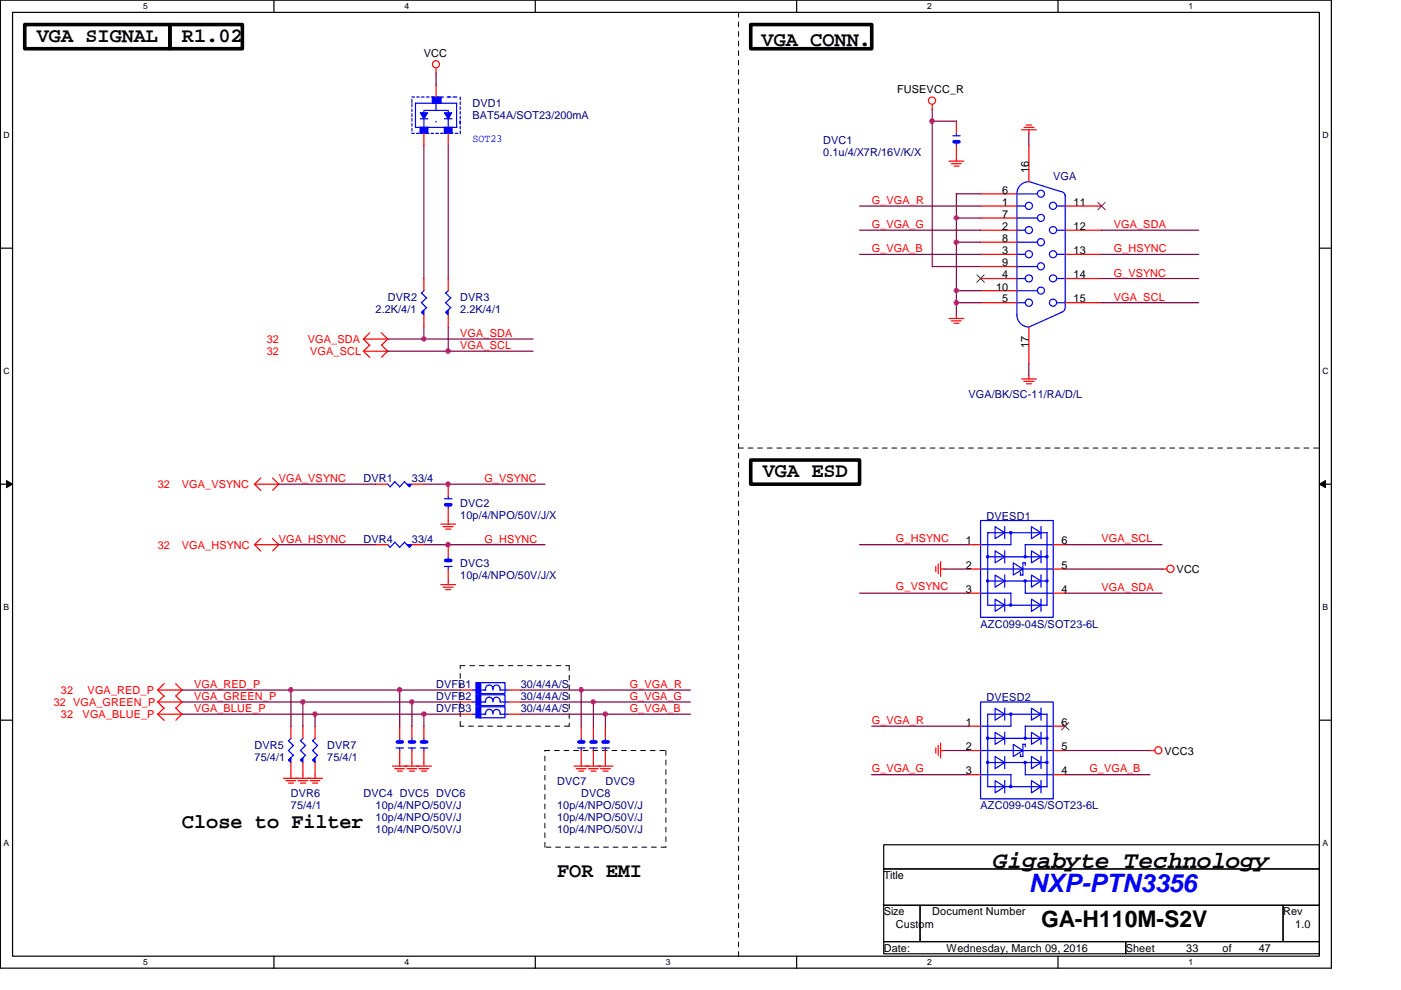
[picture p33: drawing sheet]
<svg xmlns="http://www.w3.org/2000/svg" width="297mm" height="210mm" viewBox="0 0 297 210" stroke-linecap="round" stroke-linejoin="round" font-family="sans-serif">
<defs><g id="words">
<text font-size="5.4" fill="#00f" x="218.1" y="189.2">NXP-PTN3356</text>
<text font-size="5.1" x="210.5" y="183.9">Gigabyte Technology</text>
<text font-size="4.9" x="220.7" y="196.5">GA-H110M-S2V</text>
<g font-size="4.4">
<text x="7.8" y="8.8">VGA SIGNAL</text>
<text x="38.6" y="8.8">R1.02</text>
<text x="161.5" y="9.7">VGA CONN.</text>
<text x="161.7" y="101.2">VGA ESD</text>
<text x="38.6" y="175.6">Close to Filter</text>
<text x="118.1" y="185.8">FOR EMI</text>
</g>
<g font-size="2.3">
<text x="89.9" y="12">VCC</text>
<text x="190.2" y="19.6">FUSEVCC_R</text>
<text x="212.5" y="41.1">6</text>
<text x="218.1" y="36.7" transform="rotate(-90 218.1 36.7)">16</text>
<text x="212.5" y="46.2">7</text>
<text x="212.5" y="43.6">1</text>
<text x="227.6" y="43.6">11</text>
<text x="212.5" y="53.9">3</text>
<text x="212.5" y="51.3">8</text>
<text x="212.5" y="48.8">2</text>
<text x="227.6" y="48.8">12</text>
<text x="227.6" y="53.9">13</text>
<text x="212.5" y="59">4</text>
<text x="212.5" y="56.5">9</text>
<text x="227.6" y="59">14</text>
<text x="211.2" y="61.6">10</text>
<text x="212.5" y="64.1">5</text>
<text x="227.6" y="64.1">15</text>
<text x="218.1" y="73.8" transform="rotate(-90 218.1 73.8)">17</text>
<text x="204.8" y="115.4">1</text>
<text x="225.1" y="115.4">6</text>
<text x="204.8" y="120.6">2</text>
<text x="204.8" y="125.7">3</text>
<text x="225.1" y="125.7">4</text>
<text x="225.1" y="120.6">5</text>
<text x="249.5" y="121.5">VCC</text>
<text x="204.8" y="153.9">1</text>
<text x="225.1" y="153.9">6</text>
<text x="204.8" y="159.1">2</text>
<text x="225.1" y="159.1">5</text>
<text x="246.9" y="160">VCC3</text>
<text x="204.8" y="164.2">3</text>
<text x="225.1" y="164.2">4</text>
<text x="187.4" y="186.4">Title</text>
<text x="187.4" y="194.1">Size</text>
<text x="189.9" y="196.7">Custom</text>
<text x="197.7" y="194.1">Document Number</text>
<text x="272" y="194.1">Rev</text>
<text x="274.6" y="196.7">1.0</text>
<text x="187.4" y="201.8">Date:</text>
<text x="200.7" y="201.8">Wednesday, March 09, 2016</text>
<text x="238.7" y="201.8">Sheet</text>
<text x="251.5" y="201.8">33</text>
<text x="259.2" y="201.8">of</text>
<text x="266.9" y="201.8">47</text>
</g>
<g font-size="2.3" fill="#000080">
<text x="100.2" y="22.7">DVD1</text>
<text x="100.2" y="25.3">BAT54A/SOT23/200mA</text>
<text x="174.5" y="30.4">DVC1</text>
<text x="174.5" y="33">0.1u/4/X7R/16V/K/X</text>
<text x="223.3" y="38.1">VGA</text>
<text x="82.2" y="63.8">DVR2</text>
<text x="97.6" y="63.8">DVR3</text>
<text x="79.6" y="66.3">2.2K/4/1</text>
<text x="97.6" y="66.3">2.2K/4/1</text>
<text x="205.3" y="84.3">VGA/BK/SC-11/RA/D/L</text>
<text x="77" y="102.3">DVR1</text>
<text x="87.3" y="102.3">33/4</text>
<text x="97.6" y="107.4">DVC2</text>
<text x="97.6" y="110">10p/4/NPO/50V/J/X</text>
<text x="209.2" y="110.2">DVESD1</text>
<text x="77" y="115.1">DVR4</text>
<text x="87.3" y="115.1">33/4</text>
<text x="97.6" y="120.2">DVC3</text>
<text x="97.6" y="122.8">10p/4/NPO/50V/J/X</text>
<text x="207.9" y="133.1">AZC099-04S/SOT23-6L</text>
<text x="92.5" y="148.5">DVFB2</text>
<text x="92.5" y="145.9">DVFB1</text>
<text x="110.4" y="145.9">30/4/4A/S</text>
<text x="110.4" y="148.5">30/4/4A/S</text>
<text x="209.2" y="148.7">DVESD2</text>
<text x="92.5" y="151">DVFB3</text>
<text x="110.4" y="151">30/4/4A/S</text>
<text x="54" y="158.7">DVR5</text>
<text x="54" y="161.3">75/4/1</text>
<text x="69.4" y="158.7">DVR7</text>
<text x="69.4" y="161.3">75/4/1</text>
<text x="118.1" y="166.4">DVC7</text>
<text x="128.4" y="166.4">DVC9</text>
<text x="61.7" y="169">DVR6</text>
<text x="61.7" y="171.5">75/4/1</text>
<text x="77" y="169">DVC4 DVC5 DVC6</text>
<text x="79.6" y="171.5">10p/4/NPO/50V/J</text>
<text x="118.1" y="171.5">10p/4/NPO/50V/J</text>
<text x="123.2" y="169">DVC8</text>
<text x="207.9" y="171.5">AZC099-04S/SOT23-6L</text>
<text x="79.6" y="174.1">10p/4/NPO/50V/J</text>
<text x="79.6" y="176.7">10p/4/NPO/50V/J</text>
<text x="118.1" y="174.1">10p/4/NPO/50V/J</text>
<text x="118.1" y="176.7">10p/4/NPO/50V/J</text>
</g>
<text font-size="2.3" fill="#00f" x="100.2" y="30.2">SOT23</text>
<g font-size="2.3" fill="#f00">
<text x="184.8" y="43.3">G_VGA_R</text>
<text x="184.8" y="48.4">G_VGA_G</text>
<text x="184.8" y="53.5">G_VGA_B</text>
<text x="236.1" y="48.4">VGA_SDA</text>
<text x="236.1" y="53.5">G_HSYNC</text>
<text x="236.1" y="58.7">G_VSYNC</text>
<text x="236.1" y="63.8">VGA_SCL</text>
<text x="97.6" y="71.5">VGA_SDA</text>
<text x="56.6" y="75.4">32</text>
<text x="56.6" y="72.8">32</text>
<text x="65.3" y="72.8">VGA_SDA</text>
<text x="65.8" y="75.4">VGA_SCL</text>
<text x="97.6" y="74">VGA_SCL</text>
<text x="33.4" y="103.5">32</text>
<text x="38.6" y="103.5">VGA_VSYNC</text>
<text x="59.1" y="102.3">VGA_VSYNC</text>
<text x="102.7" y="102.3">G_VSYNC</text>
<text x="33.4" y="116.4">32</text>
<text x="38.6" y="116.4">VGA_HSYNC</text>
<text x="59.1" y="115.1">VGA_HSYNC</text>
<text x="102.7" y="115.1">G_HSYNC</text>
<text x="189.9" y="114.9">G_HSYNC</text>
<text x="233.6" y="114.9">VGA_SCL</text>
<text x="189.9" y="125.1">G_VSYNC</text>
<text x="233.6" y="125.3">VGA_SDA</text>
<text x="11.4" y="149.7">32 VGA_GREEN_P</text>
<text x="12.9" y="147.2">32</text>
<text x="18.6" y="147.2">VGA_RED_P</text>
<text x="41.1" y="145.9">VGA_RED_P</text>
<text x="41.1" y="148.5">VGA_GREEN_P</text>
<text x="133.5" y="145.9">G_VGA_R</text>
<text x="133.5" y="148.5">G_VGA_G</text>
<text x="12.9" y="152.3">32</text>
<text x="17.5" y="152.3">VGA_BLUE_P</text>
<text x="41.1" y="151">VGA_BLUE_P</text>
<text x="133.5" y="151">G_VGA_B</text>
<text x="184.8" y="153.6">G_VGA_R</text>
<text x="184.8" y="163.6">G_VGA_G</text>
<text x="231" y="163.6">G_VGA_B</text>
</g>
<g font-size="1.8">
<text x="30.3" y="1.9">5</text>
<text x="85.8" y="1.9">4</text>
<text x="196.6" y="1.9">2</text>
<text x="252" y="1.9">1</text>
<text x=".8" y="29.2">D</text>
<text x="280.4" y="29.2">D</text>
<text x=".8" y="79.2">C</text>
<text x="280.4" y="79.2">C</text>
<text x=".8" y="129.2">B</text>
<text x="280.4" y="129.2">B</text>
<text x=".8" y="179.3">A</text>
<text x="280.4" y="179.3">A</text>
<text x="30.3" y="204.6">5</text>
<text x="85.8" y="204.6">4</text>
<text x="141.2" y="204.6">3</text>
<text x="196.6" y="204.6">2</text>
<text x="252" y="204.6">1</text>
</g>
</g></defs>
<path d="M.1 0h282.2v205.3h-282.2zM2.7 2.6h277v200.1h-277z" fill="none" stroke="#000" stroke-width=".25"/>
<g fill="#fff">
<path d="M30.3 .3h1v2h-1z"/>
<path d="M30.3 203h1v2h-1z"/>
</g>
<path d="M58.1 0v2.6M58.1 202.7v2.6" fill="none" stroke="#000" stroke-width=".25"/>
<g fill="#fff">
<path d="M85.8 .3h.9v2h-.9z"/>
<path d="M85.8 203h.9v2h-.9z"/>
</g>
<path d="M113.5 0v2.6M113.5 202.7v2.6" fill="none" stroke="#000" stroke-width=".25"/>
<g fill="#fff">
<path d="M141.2 .3h1v2h-1z"/>
<path d="M141.2 203h1v2h-1z"/>
</g>
<path d="M168.9 0v2.6M168.9 202.7v2.6" fill="none" stroke="#000" stroke-width=".25"/>
<g fill="#fff">
<path d="M196.6 .3h1v2h-1z"/>
<path d="M196.6 203h1v2h-1z"/>
</g>
<path d="M224.3 0v2.6M224.3 202.7v2.6" fill="none" stroke="#000" stroke-width=".25"/>
<g fill="#fff">
<path d="M252 .3h1v2h-1z"/>
<path d="M252 203h1v2h-1z"/>
<path d="M.8 27.6h1.2v2h-1.2z"/>
<path d="M280.4 27.6h1.3v2h-1.3z"/>
<path d="M.8 77.6h1.2v2h-1.2z"/>
<path d="M280.4 77.6h1.3v2h-1.3z"/>
</g>
<path d="M.1 52.6h2.6M279.7 52.6h2.6" fill="none" stroke="#000" stroke-width=".25"/>
<g fill="#fff">
<path d="M.8 127.6h1.1v2h-1.1z"/>
<path d="M280.4 127.6h1.2v2h-1.2z"/>
</g>
<path d="M.1 102.7h2.6M279.7 102.7h2.6" fill="none" stroke="#000" stroke-width=".25"/>
<path d="M1.4 101.9l1.3 .8-1.3 .7zM279.7 102.7l1.3-.8v1.5z" fill="#000"/>
<path d="M1.4 101.9l1.3 .8-1.3 .7zM279.7 102.7l1.3-.8v1.5z" fill="none" stroke="#000" stroke-width=".21"/>
<g fill="#fff">
<path d="M.8 177.7h1.1v2h-1.1z"/>
<path d="M280.4 177.7h1.2v2h-1.2z"/>
</g>
<path d="M.1 152.7h2.6M279.7 152.7h2.6M187.4 179.1h92.3v5.1h-92.3zM187.4 184.2h92.3v7.7h-92.3zM187.4 191.9h7.7v7.7h-7.7zM187.4 199.6h51.3v2.6h-51.3zM195.1 191.9h76.9v7.7h-76.9zM238.7 199.6h41v2.6h-41zM272 191.9h7.7v7.7h-7.7z" fill="none" stroke="#000" stroke-width=".25"/>
<path d="M156.6 2.6v200.2M156.6 95h123.2M97.6 141.1h23.1M97.6 154v-12.9M115.5 159.1h25.7M120.7 141.1v12.9M120.7 154h-23.1M141.2 159.1v20.5M115.5 179.6v-20.5M141.2 179.6h-25.7" fill="none" stroke="#000" stroke-width=".21" stroke-dasharray="1 1 1 1 1 1 1 1"/>
<path d="M5.2 5.2h30.8v5.1h-30.8zM36 5.2h15.4v5.1h-15.4zM159.2 5.2h25.6v5.1h-25.6zM159.2 97.5h23v5.2h-23z" fill="none" stroke="#000" stroke-width=".76"/>
<g fill="none" stroke="#f00" stroke-width=".25">
<path d="M92.5 14.4v1.1M197.7 22.1v1.1M201.2 34.2h3.1M201.7 34.7h2.1M202.3 35.2h1M202.8 33.4v.8M216.6 27.5h3.1M217.1 27h2.1M217.6 26.5h1.1M218.1 27.5v.8M77 71.9l1.4 1.3M77 74.5l1.4 1.3"/>
<path d="M78.4 70.6l-1.4 1.3M78.4 73.2l-1.4 1.3M80.9 70.6l1.3 1.3h-5.2M80.9 73.2l1.3 1.3h-5.2M82.3 71.8l-1.4 1.4M82.3 74.4l-1.4 1.3M201.2 67.5h3.1M201.7 68h2.1M202.3 68.5h1M202.8 66.8v.8M218.1 79.6v.8M216.6 80.3h3.1"/>
<path d="M217.1 80.9h2.1M217.6 81.4h1.1M54 102.7l1.3 1.3M54 115.5l1.3 1.3M55.3 101.3l-1.3 1.4M55.3 114.2l-1.3 1.3M57.8 101.3l1.3 1.4h-5.1M57.8 114.2l1.3 1.3h-5.1M59.1 102.6l-1.3 1.4M59.1 115.4l-1.3 1.4M93.5 111.1h3.1M93.9 111.7h2.2"/>
<path d="M94.5 112.2h1.1M95 110.4v.8M198.9 119.5v2.2M199.4 119.1v3.1M93.5 124h3.1M93.9 124.5h2.2M94.5 125h1.1M95 123.2v.8M198.4 120.1v1.1M199.4 120.6h.8M246.3 120.6h1.1M33.4 148.8l1.4 1.4"/>
<path d="M33.4 146.3l1.4 1.3M33.4 151.4l1.4 1.3M34.8 147.5l-1.4 1.3M34.8 144.9l-1.4 1.4M34.8 150.1l-1.4 1.3M37.3 147.5l1.3 1.3h-5.2M37.3 144.9l1.3 1.4h-5.2M37.3 150.1l1.3 1.3h-5.2M38.6 148.8l-1.3 1.4M38.6 146.3l-1.3 1.3M38.6 151.4l-1.3 1.3M198.4 158.6v1.1"/>
<path d="M198.9 158v2.1M199.4 159.1h.8M199.4 157.6v3.1M243.8 159.1h1.1M60.1 165h8.3M60.6 165.5h2.1M61.2 166h1M61.7 164.3v.8M63.2 165.5h2.1M63.7 166h1.1M64.2 164.3v.8M65.7 165.5h2.1"/>
<path d="M66.3 166h1M66.8 164.3v.8M83.2 162.4h8.3M83.7 163h2.1M84.2 163.5h1.1M84.7 161.7v.8M86.3 163h2M86.8 163.5h1.1M87.3 161.7v.8M88.8 163h2.1M89.4 163.5h1.1M89.9 161.7v.8"/>
<path d="M121.7 162.4h8.3M122.2 163h2M122.7 163.5h1.1M123.2 161.7v.8M124.8 163h2M125.3 163.5h1.1M125.8 161.7v.8M127.3 163h2.1M127.8 163.5h1.1M128.4 161.7v.8"/>
<circle cx="92.4" cy="13.6" r=".75"/>
<circle cx="197.6" cy="21.3" r=".76"/>
<circle cx="248.2" cy="120.6" r=".76"/>
<circle cx="245.6" cy="159.1" r=".75"/>
</g>
<path d="M89.3 64.1l1.1 1.1M89.3 62.1l1.1 1.1M89.9 61.6l-.5 .5M90.5 63.1l-1.1 1.1" fill="none" stroke="#00f" stroke-width=".25"/>
<path d="M89.9 65.7v1.1l-.5-.5z" fill-rule="evenodd" fill="#00f"/>
<path d="M89.9 65.7v1.1l-.5-.5zM90.5 65.2l-1.1 1.1M100.2 151.4h2.8M103 151.5a.8 .8 0 0 1 .6-1.1 .8 .8 0 0 1 .9 .8 .79 .79 0 0 1 1-.8 .79 .79 0 0 1 .5 1.1M104.5 151.1v.3" fill="none" stroke="#00f" stroke-width=".25"/>
<path d="M89.9 59.1v2.5M89.9 66.8v2.5" fill="none" stroke="#f00" stroke-width=".25"/>
<path d="M100.9 149.9h1v2.3h-1z" fill-rule="evenodd" fill="#00f"/>
<path d="M202 28.8h1.6M202.8 28.2v.6M202.8 30v.9M100.2 148.8h2.8M100.9 149.9h1v2.3h-1zM101.7 149.9h5.4v2.3h-5.4zM104.5 148.6a.8 .8 0 0 0-.9-.8 .8 .8 0 0 0-.6 1.1M104.5 148.5v.3M104.5 148.6a.79 .79 0 0 1 1-.8 .79 .79 0 0 1 .5 1.1M106 151.4h1.9" fill="none" stroke="#00f" stroke-width=".25"/>
<path d="M202.8 25.7v2.6M202.8 30.9v2.5M97.6 151.4h2.6M107.9 151.4h2.5" fill="none" stroke="#f00" stroke-width=".25"/>
<path d="M202.3 30.1h1" fill="none" stroke="#00f" stroke-width=".76"/>
<path d="M100.9 147.3h1v2.3h-1z" fill-rule="evenodd" fill="#00f"/>
<g fill="none" stroke="#00f" stroke-width=".25">
<path d="M100.9 147.3h1v2.3h-1zM101.7 147.3h5.4v2.3h-5.4zM106 148.8h1.9M207.9 148.8h15.4v20.6h-15.4zM207.9 159.1h15.4M209.4 151.4h12.6M209.4 151.4v15.4M209.4 156.5h12.6M211 150.2l2 1.2-2 1.3zM211 155.3l2 1.2-2 1.3zM213 150.1v2.6M213 155.2v2.6"/>
<path d="M214.8 157.8l2.1 1.3-2.1 1.3zM216.4 159.9v.5M217.4 157.8v.5M217.4 157.8h-.5v2.6h-.6M218.7 150.2l2 1.2-2 1.3zM218.7 155.3l2 1.2-2 1.3zM220.7 150.1v2.6M220.7 155.2v2.6M222 151.4v15.4M209.4 166.8h12.6M209.4 161.7h12.6M211 165.5l2 1.3-2 1.3z"/>
<path d="M211 160.4l2 1.3-2 1.3zM213 160.4v2.6M213 165.5v2.6M218.7 165.5l2 1.3-2 1.3zM218.7 160.4l2 1.3-2 1.3zM220.7 160.4v2.6M220.7 165.5v2.6"/>
</g>
<path d="M97.6 148.8h2.6M107.9 148.8h2.5" fill="none" stroke="#f00" stroke-width=".25"/>
<path d="M221.8 156.4h.3v.3h-.3z" fill-rule="evenodd" fill="#00f"/>
<path d="M221.8 156.4h.3v.3h-.3z" fill="none" stroke="#00f" stroke-width=".25"/>
<circle cx="214.3" cy="151.4" r=".25" fill="#00f"/>
<circle cx="214.3" cy="151.4" r=".25" fill="none" stroke="#00f" stroke-width=".25"/>
<path d="M217.2 156.4h.3v.3h-.3z" fill-rule="evenodd" fill="#00f"/>
<path d="M217.2 156.4h.3v.3h-.3z" fill="none" stroke="#00f" stroke-width=".25"/>
<path d="M209.2 156.4h.4v.3h-.4z" fill-rule="evenodd" fill="#00f"/>
<path d="M209.2 156.4h.4v.3h-.4z" fill="none" stroke="#00f" stroke-width=".25"/>
<path d="M209.2 161.5h.4v.3h-.4z" fill-rule="evenodd" fill="#00f"/>
<path d="M209.2 161.5h.4v.3h-.4z" fill="none" stroke="#00f" stroke-width=".25"/>
<path d="M221.8 161.5h.3v.3h-.3z" fill-rule="evenodd" fill="#00f"/>
<path d="M221.8 161.5h.3v.3h-.3z" fill="none" stroke="#00f" stroke-width=".25"/>
<path d="M217.2 161.5h.3v.3h-.3z" fill-rule="evenodd" fill="#00f"/>
<path d="M217.2 161.5h.3v.3h-.3z" fill="none" stroke="#00f" stroke-width=".25"/>
<circle cx="214.3" cy="166.8" r=".25" fill="#00f"/>
<g fill="none" stroke="#00f" stroke-width=".25">
<path d="M218.1 38.5l6.7 2.1a1 1 0 0 1 1 1M218.1 38.5a2.53 2.53 0 0 0-2.5 2.6M215.6 59.1h1.8M215.6 53.9h1.8M215.6 48.8h1.8M215.6 41.1h4.4M215.6 41.1v25.7a2.58 2.58 0 0 0 2.5 2.5l7-3.1M215.6 43.7h1.8M215.6 46.2h4.4M215.6 51.4h4.4M215.6 56.5h4.4M224 59.1h1.8"/>
<path d="M224 48.8h1.8M224.1 53.9h1.8M224.1 43.7h1.8M225.8 41.3v22.6M215.6 64.2h1.8M215.6 61.6h4.4M224.1 64.2h1.8M225.8 63.9v1.3a1.06 1.06 0 0 1-1 1.1M82.2 102.6l.5 .6M83.7 102.1l1 1.1M83.7 102.2l-1 1.1M85.8 102.2l-1.1 1.1"/>
<path d="M94.2 105.7h1.6M95 105.2v.5M95 107v.8M89.1 158.6h1.6M89.9 156.5v.9M89.9 158.6v.6M127.6 158.6h1.6M128.4 156.5v.9M128.4 158.6v.6M208.1 154h6.2M214.3 151.4v2.6M217.3 154h6"/>
<path d="M217.4 153.9v2.6M207.9 164.3h6.4M214.3 164.2v2.6M217.4 161.7v2.6M217.4 164.3h5.9"/>
<circle cx="218.1" cy="43.6" r=".76"/>
<circle cx="218.1" cy="59" r=".75"/>
<circle cx="218.1" cy="48.8" r=".75"/>
<circle cx="218.1" cy="53.9" r=".75"/>
<circle cx="220.7" cy="51.3" r=".75"/>
<circle cx="220.7" cy="56.5" r=".75"/>
<circle cx="220.7" cy="41.1" r=".75"/>
<circle cx="220.7" cy="46.2" r=".75"/>
<circle cx="223.3" cy="43.6" r=".76"/>
<circle cx="223.3" cy="59" r=".75"/>
<circle cx="223.3" cy="53.9" r=".75"/>
<circle cx="223.3" cy="48.8" r=".75"/>
<circle cx="218.1" cy="64.2" r=".76"/>
<circle cx="220.7" cy="61.6" r=".75"/>
<circle cx="223.3" cy="64.2" r=".76"/>
<circle cx="214.3" cy="166.8" r=".25"/>
</g>
<g fill="none" stroke="#f00" stroke-width=".25">
<path d="M218.1 30.9v7.6M207.9 59.1h7.7M207.9 56.5h7.7M207.9 53.9h7.7M207.9 51.4h7.7M207.9 48.8h7.7M207.9 46.2h7.7M207.9 43.7h7.7M207.9 41.1h7.7M225.8 59.1h7.7M225.8 53.9h7.7M225.8 48.8h7.7"/>
<path d="M225.8 43.7h7.7M207.9 64.2h7.7M207.9 61.6h7.7M218.1 69.3v7.7M225.8 64.2h7.7M95 102.7v2.5M95 107.8v2.6M89.9 154v2.5M89.9 159.1v2.6M128.4 154v2.5M128.4 159.1v2.6M205.3 154h2.6"/>
<path d="M205.3 159.1h2.6M223.3 154h2.5M223.3 159.1h2.5M205.3 164.3h2.6M223.3 164.3h2.5"/>
</g>
<path d="M207.1 58.3l1.6 1.6M208.7 58.3l-1.6 1.6M232.8 42.9l1.6 1.6M234.3 42.9l-1.6 1.6M225.1 153.2l1.5 1.6M226.6 153.2l-1.6 1.6" fill="none" stroke="#804000" stroke-width=".21"/>
<path d="M94.5 107h1.1M89.4 157.3h1.1M127.8 157.3h1.1" fill="none" stroke="#00f" stroke-width=".76"/>
<path d="M86.3 102.7h1l-.5 .5z" fill-rule="evenodd" fill="#00f"/>
<path d="M82.2 115.4l.5 .6M83.7 114.9l1 1.1M83.7 115l-1 1.1M85.7 102.1l1.1 1.1M85.8 115l-1.1 1.1M86.3 102.7h1l-.5 .5z" fill="none" stroke="#00f" stroke-width=".25"/>
<path d="M79.6 102.7h2.6M87.3 102.7h2.6" fill="none" stroke="#f00" stroke-width=".25"/>
<path d="M86.3 115.5h1l-.5 .5z" fill-rule="evenodd" fill="#00f"/>
<path d="M85.7 114.9l1.1 1.1M86.3 115.5h1l-.5 .5z" fill="none" stroke="#00f" stroke-width=".25"/>
<path d="M79.6 115.5h2.6M87.3 115.5h2.6" fill="none" stroke="#f00" stroke-width=".25"/>
<path d="M89.1 27h1.6v1.3h-1.6z" fill-rule="evenodd" fill="#00f"/>
<path d="M89.1 27h1.6v1.3h-1.6z" fill="none" stroke="#00f" stroke-width=".25"/>
<path d="M94.2 27h1.6v1.3h-1.6z" fill-rule="evenodd" fill="#00f"/>
<path d="M94.2 27h1.6v1.3h-1.6z" fill="none" stroke="#00f" stroke-width=".25"/>
<path d="M91.7 20.6h1.8v1.3h-1.8z" fill-rule="evenodd" fill="#00f"/>
<g fill="none" stroke="#00f" stroke-width=".25">
<path d="M87.3 28.3h.5M87.3 21v.9M87.3 22.1v.5M87.3 23.1v.6M87.3 24.1v.6M87.3 25.1v.6M87.3 26.2v.6M87.3 27.2v.6M87.3 20.6h.6M88.1 21.9h8.8M88.1 21.8v5.3l8.8-.1M88.3 28.3h.6"/>
<path d="M88.3 20.6h.6M89.1 25.2h1.6M89.1 27v1M89.3 28.3h.6M89.4 20.6h.5M89.9 27v-3.6h5.1v3.6M90.4 28.3h.5M90.4 20.6h.6M90.7 27v1h-1.6M91.4 28.3h.5M91.4 20.6h.6M91.7 20.6h1.8v1.3h-1.8z"/>
<path d="M92.4 28.3h.6M92.5 25.7h.1M92.5 21.9v1.6M92.5 20.6h.5M93.4 28.3h.6M93.5 20.8v1.1M93.5 20.6h.5M93.5 20.8h-1.8v1.1M94.2 25.2h1.6M94.2 27v1.1M94.2 28h1.6M94.4 28.3h.6"/>
<path d="M94.8 20.6h.8M95.5 28.3h.6M95.8 27v1M96.1 20.6h.8M96.5 28.3h.6M96.8 21.9v1M96.8 23.1v3.9M97.6 20.6v.5M97.6 21.6v.6M97.6 22.6v.6M97.6 23.7v.5M97.6 24.7v.5"/>
<path d="M97.6 25.7v.6M97.6 26.8v.5M97.6 27.8v.5"/>
</g>
<path d="M94.2 23.9h1.6l-.8 1.3z" fill-rule="evenodd" fill="#00f"/>
<path d="M94.2 23.9h1.6l-.8 1.3z" fill="none" stroke="#00f" stroke-width=".25"/>
<path d="M89.1 23.9h1.6l-.8 1.3z" fill-rule="evenodd" fill="#00f"/>
<path d="M89.1 23.9h1.6l-.8 1.3zM61.1 159.1l1.1 1M61.1 157l1.1 1.1M61.7 156.5l-.5 .6M62.2 158l-1 1.1M84 158.6h1.6M84.7 156.5v.9M84.7 158.6v.6" fill="none" stroke="#00f" stroke-width=".25"/>
<path d="M92.5 18v2.6M89.9 28.3v2.6M95 28.3v2.6M84.7 154v2.5M84.7 159.1v2.6" fill="none" stroke="#f00" stroke-width=".25"/>
<path d="M84.2 157.3h1.1" fill="none" stroke="#00f" stroke-width=".76"/>
<path d="M61.2 161.2l.5-.5v1z" fill-rule="evenodd" fill="#00f"/>
<path d="M66.2 159.1l1.1 1M66.2 157l1.1 1.1M66.8 156.5l-.5 .6M67.3 158l-1 1.1M61.2 161.2l.5-.5v1zM62.2 160.1l-1 1.1" fill="none" stroke="#00f" stroke-width=".25"/>
<path d="M61.7 154v2.5M61.7 161.7v2.6" fill="none" stroke="#f00" stroke-width=".25"/>
<path d="M66.3 161.2l.5-.5v1z" fill-rule="evenodd" fill="#00f"/>
<path d="M94.4 64.1l1.1 1.1M94.4 62.1l1.1 1.1M95.1 61.6l-.6 .5M95.6 63.1l-1.1 1.1M95 118.1v.8M94.2 120.1h1.6M95 120.1v.6M86.6 158.6h1.5M87.3 156.5v.9M87.3 158.6v.6M66.3 161.2l.5-.5v1zM67.3 160.1l-1 1.1" fill="none" stroke="#00f" stroke-width=".25"/>
<path d="M95 115.5v2.6M95 120.7v2.5M66.8 154v2.5M87.3 154v2.5M87.3 159.1v2.6M66.8 161.7v2.6" fill="none" stroke="#f00" stroke-width=".25"/>
<path d="M94.5 118.8h1.1M86.8 157.3h1.1" fill="none" stroke="#00f" stroke-width=".76"/>
<path d="M94.5 66.3l.5-.6v1.1z" fill-rule="evenodd" fill="#00f"/>
<path d="M94.5 66.3l.5-.6v1.1zM95.6 65.2l-1.1 1.1M100.2 146.3h2.8M104.5 146a.81 .81 0 0 0-.9-.7 .81 .81 0 0 0-.6 1M104.5 146v.3M104.5 146a.79 .79 0 0 1 1-.7 .79 .79 0 0 1 .5 1M125 158.6h1.6M125.8 156.5v.9M125.8 158.6v.6" fill="none" stroke="#00f" stroke-width=".25"/>
<path d="M95 59.1v2.5M95 66.8v2.5M125.8 154v2.5M125.8 159.1v2.6" fill="none" stroke="#f00" stroke-width=".25"/>
<path d="M125.3 157.3h1.1" fill="none" stroke="#00f" stroke-width=".76"/>
<path d="M100.9 144.7h1v2.4h-1z" fill-rule="evenodd" fill="#00f"/>
<path d="M63.7 159.1l1.1 1M63.7 157l1.1 1.1M64.3 156.5l-.6 .6M64.8 158l-1.1 1.1M100.9 144.7h1v2.4h-1zM101.7 144.7h5.4v2.4h-5.4zM106 146.3h1.9" fill="none" stroke="#00f" stroke-width=".25"/>
<path d="M97.6 146.3h2.6M107.9 146.3h2.5" fill="none" stroke="#f00" stroke-width=".25"/>
<path d="M63.7 161.2l.5-.5v1z" fill-rule="evenodd" fill="#00f"/>
<g fill="none" stroke="#00f" stroke-width=".25">
<path d="M207.9 110.4h15.4v20.5h-15.4zM209.4 112.9h12.6M209.4 112.9v15.4M209.4 118.1h12.6M211 111.7l2 1.2-2 1.3zM211 116.8l2 1.3-2 1.2zM213 111.6v2.6M213 116.8v2.5M214.8 119.3l2.1 1.3-2.1 1.3zM217.4 119.3v.5M217.4 119.3h-.5v2.6h-.6M218.7 111.7l2 1.2-2 1.3z"/>
<path d="M218.7 116.8l2 1.3-2 1.2zM220.7 111.6v2.6M220.7 116.8v2.5M222 112.9v15.5M207.9 120.6h15.4M209.4 128.3h12.6M209.4 123.2h12.6M211 127l2 1.3-2 1.3zM211 121.9l2 1.3-2 1.3zM213 121.9v2.6M213 127v2.6M216.4 121.4v.5"/>
<path d="M218.7 127l2 1.3-2 1.3zM218.7 121.9l2 1.3-2 1.3zM220.7 121.9v2.6M220.7 127v2.6M63.7 161.2l.5-.5v1zM64.8 160.1l-1.1 1.1"/>
</g>
<path d="M64.2 154v2.5M64.2 161.7v2.6" fill="none" stroke="#f00" stroke-width=".25"/>
<path d="M221.8 117.9h.3v.3h-.3z" fill-rule="evenodd" fill="#00f"/>
<path d="M221.8 117.9h.3v.3h-.3z" fill="none" stroke="#00f" stroke-width=".25"/>
<circle cx="214.3" cy="112.9" r=".25" fill="#00f"/>
<circle cx="214.3" cy="112.9" r=".25" fill="none" stroke="#00f" stroke-width=".25"/>
<path d="M217.2 117.9h.3v.3h-.3z" fill-rule="evenodd" fill="#00f"/>
<path d="M217.2 117.9h.3v.3h-.3z" fill="none" stroke="#00f" stroke-width=".25"/>
<path d="M209.2 117.9h.4v.3h-.4z" fill-rule="evenodd" fill="#00f"/>
<path d="M209.2 117.9h.4v.3h-.4z" fill="none" stroke="#00f" stroke-width=".25"/>
<path d="M209.2 123h.4v.3h-.4z" fill-rule="evenodd" fill="#00f"/>
<path d="M209.2 123h.4v.3h-.4z" fill="none" stroke="#00f" stroke-width=".25"/>
<path d="M221.8 123h.3v.3h-.3z" fill-rule="evenodd" fill="#00f"/>
<path d="M221.8 123h.3v.3h-.3z" fill="none" stroke="#00f" stroke-width=".25"/>
<path d="M217.2 123h.3v.3h-.3z" fill-rule="evenodd" fill="#00f"/>
<path d="M217.2 123h.3v.3h-.3z" fill="none" stroke="#00f" stroke-width=".25"/>
<circle cx="214.3" cy="128.3" r=".25" fill="#00f"/>
<g fill="none" stroke="#00f" stroke-width=".25">
<path d="M208.1 115.5h6.2M214.3 112.9v2.6M217.3 115.5h6M217.4 115.4v2.7M207.9 125.8h6.4M214.3 125.7v2.6M217.4 123.2v2.6M217.4 125.8h5.9M122.5 158.6h1.5M123.2 156.5v.9M123.2 158.6v.6"/>
<circle cx="214.3" cy="128.3" r=".25"/>
</g>
<path d="M205.3 115.5h2.6M223.3 115.5h2.5M205.3 120.6h2.6M205.3 125.8h2.6M223.3 120.6h2.5M223.3 125.8h2.5M123.2 154v2.5M123.2 159.1v2.6" fill="none" stroke="#f00" stroke-width=".25"/>
<path d="M122.7 157.3h1.1" fill="none" stroke="#00f" stroke-width=".76"/>
<g fill="none" stroke="#800040" stroke-width=".25">
<path d="M92.5 15.5v2.6M89.9 30.9v28.2M95 30.9v28.2M197.7 25.7h5.1M197.7 23.2v33.4M218.1 28.2v2.7M182.2 43.7h25.7M182.2 48.8h25.7M182.2 53.9h25.7M197.7 56.5h10.2M202.7 41.1h5.2M202.7 51.4h5.2"/>
<path d="M202.7 46.2h5.2M202.8 41.1v25.7M233.5 48.8h20.6M233.5 53.9h20.6M233.5 59.1h20.6M82.2 74.5h30.8M82.2 71.9h30.8M89.9 69.3v2.6M95 69.3v5.2M202.7 61.6h5.2M202.7 64.2h5.2M218.1 77v2.6"/>
<path d="M233.5 64.2h20.6M59.1 115.5h20.6M59.1 102.7h20.6M89.9 115.5h25.7M89.9 102.7h25.7M182.2 115.5h23.2M225.8 115.5h20.6M182.2 125.8h23.2M200.1 120.6h5.2M225.8 125.8h20.6M225.8 120.6h20.6M38.6 148.8h59"/>
<path d="M38.6 146.3h59M38.6 151.4h59M61.7 146.3v7.7M64.2 148.8v5.2M66.8 151.4v2.6M84.7 146.3v7.7M87.3 148.8v5.2M89.9 151.4v2.6M110.4 148.8h36M110.4 146.3h36M110.4 151.4h36M123.2 146.3v7.7"/>
<path d="M125.8 148.8v5.2M128.4 151.4v2.6M184.8 154h20.6M200.1 159.1h5.2M225.8 159.1h18M184.8 164.3h20.5M225.8 164.3h18"/>
</g>
<circle cx="95" cy="74.4" r=".5" fill="#f0f"/>
<circle cx="95" cy="74.4" r=".5" fill="none" stroke="#f0f" stroke-width=".25"/>
<circle cx="89.9" cy="71.9" r=".5" fill="#f0f"/>
<circle cx="89.9" cy="71.9" r=".5" fill="none" stroke="#f0f" stroke-width=".25"/>
<circle cx="95" cy="102.7" r=".51" fill="#f0f"/>
<circle cx="95" cy="102.7" r=".51" fill="none" stroke="#f0f" stroke-width=".25"/>
<circle cx="95" cy="115.5" r=".51" fill="#f0f"/>
<circle cx="95" cy="115.5" r=".51" fill="none" stroke="#f0f" stroke-width=".25"/>
<circle cx="87.3" cy="148.8" r=".49" fill="#f0f"/>
<circle cx="87.3" cy="148.8" r=".49" fill="none" stroke="#f0f" stroke-width=".25"/>
<circle cx="61.6" cy="146.3" r=".5" fill="#f0f"/>
<circle cx="61.6" cy="146.3" r=".5" fill="none" stroke="#f0f" stroke-width=".25"/>
<circle cx="64.2" cy="148.8" r=".5" fill="#f0f"/>
<circle cx="64.2" cy="148.8" r=".5" fill="none" stroke="#f0f" stroke-width=".25"/>
<circle cx="89.9" cy="151.4" r=".5" fill="#f0f"/>
<circle cx="89.9" cy="151.4" r=".5" fill="none" stroke="#f0f" stroke-width=".25"/>
<circle cx="125.8" cy="148.8" r=".49" fill="#f0f"/>
<circle cx="125.8" cy="148.8" r=".49" fill="none" stroke="#f0f" stroke-width=".25"/>
<circle cx="66.8" cy="151.4" r=".49" fill="#f0f"/>
<circle cx="66.8" cy="151.4" r=".49" fill="none" stroke="#f0f" stroke-width=".25"/>
<circle cx="123.2" cy="146.3" r=".5" fill="#f0f"/>
<circle cx="123.2" cy="146.3" r=".5" fill="none" stroke="#f0f" stroke-width=".25"/>
<circle cx="128.4" cy="151.4" r=".5" fill="#f0f"/>
<circle cx="128.4" cy="151.4" r=".5" fill="none" stroke="#f0f" stroke-width=".25"/>
<circle cx="202.8" cy="61.6" r=".49" fill="#f0f"/>
<circle cx="202.8" cy="61.6" r=".49" fill="none" stroke="#f0f" stroke-width=".25"/>
<circle cx="202.8" cy="46.2" r=".49" fill="#f0f"/>
<circle cx="202.8" cy="46.2" r=".49" fill="none" stroke="#f0f" stroke-width=".25"/>
<circle cx="202.7" cy="51.3" r=".5" fill="#f0f"/>
<circle cx="202.7" cy="51.3" r=".5" fill="none" stroke="#f0f" stroke-width=".25"/>
<circle cx="202.7" cy="64.2" r=".5" fill="#f0f"/>
<circle cx="202.7" cy="64.2" r=".5" fill="none" stroke="#f0f" stroke-width=".25"/>
<circle cx="197.6" cy="25.7" r=".51" fill="#f0f"/>
<circle cx="197.6" cy="25.7" r=".51" fill="none" stroke="#f0f" stroke-width=".25"/>
<circle cx="84.7" cy="146.3" r=".5" fill="#f0f"/>
<circle cx="84.7" cy="146.3" r=".5" fill="none" stroke="#f0f" stroke-width=".25"/>
<use href="#words"/>
</svg>
